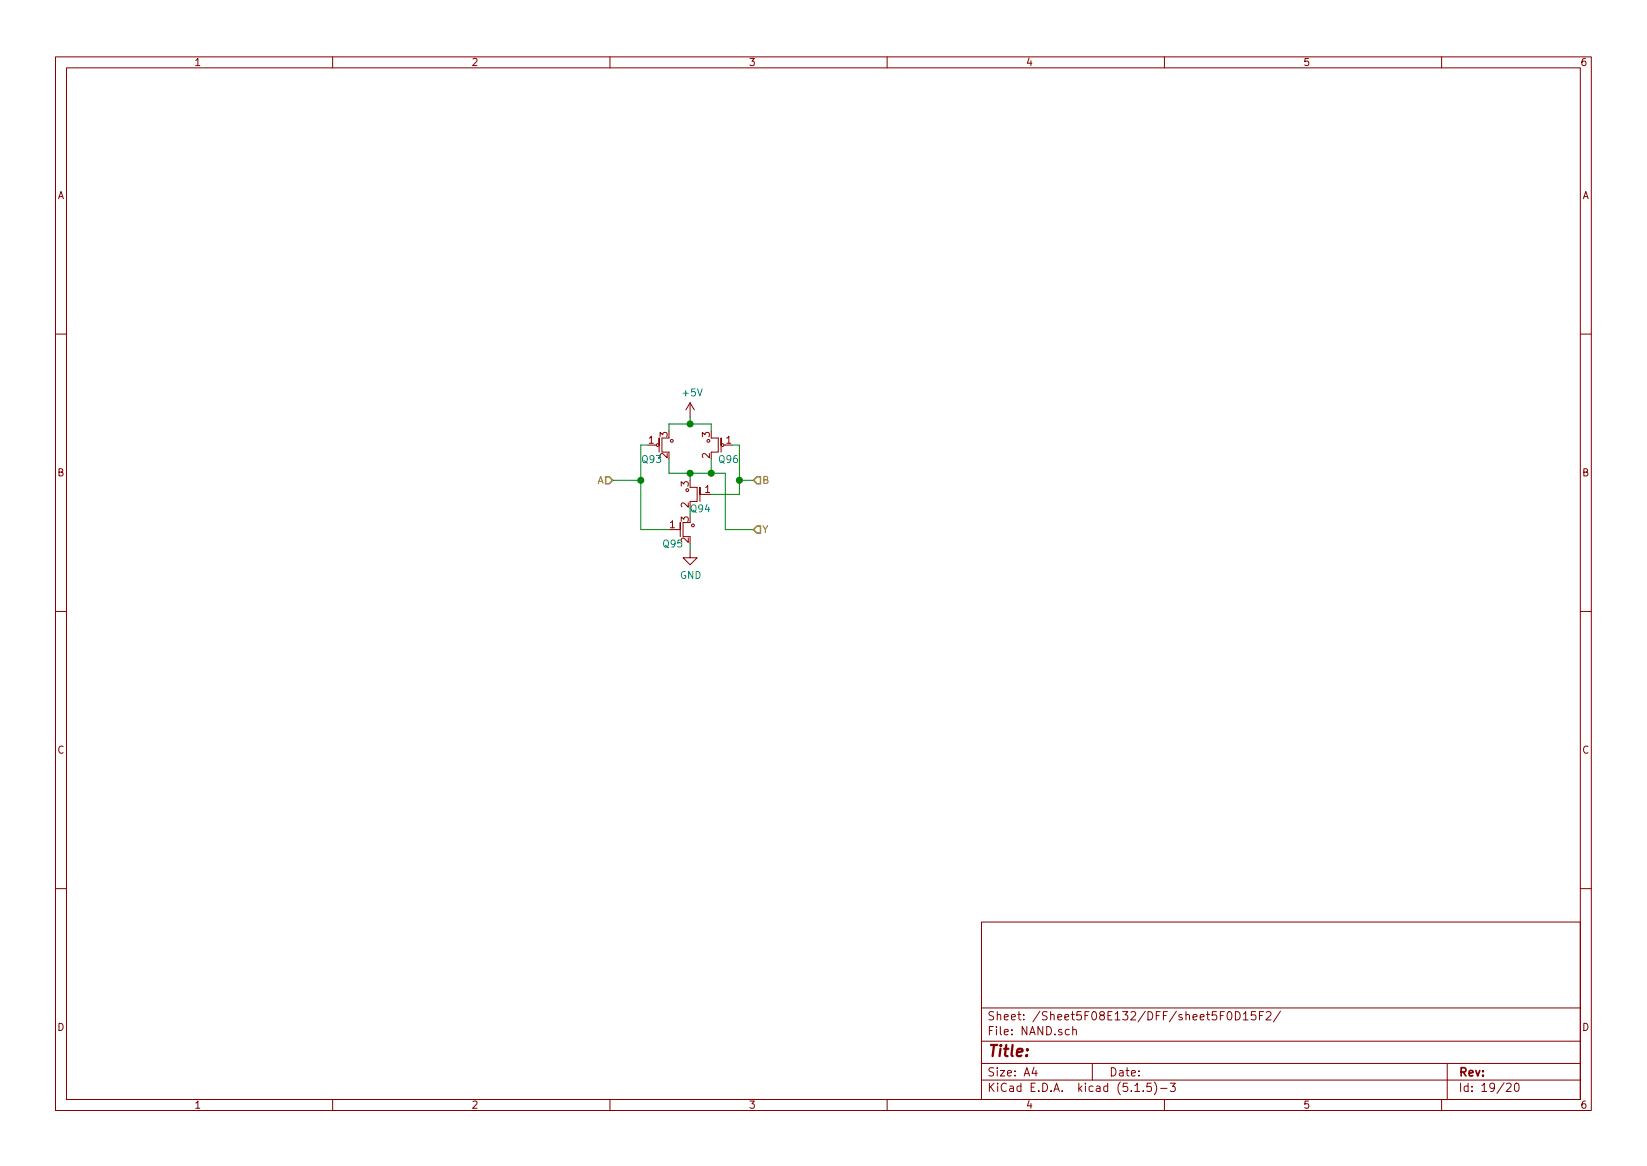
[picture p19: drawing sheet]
<svg xmlns="http://www.w3.org/2000/svg" width="297mm" height="210mm" viewBox="0 0 297 210" stroke-linecap="round" stroke-linejoin="round" font-family="sans-serif">
<defs><g id="words">
<text font-size="2.8" fill="#840000" x="178" y="190.5">Title:</text>
<g font-size="2.1" fill="#840000">
<text x="178" y="184">Sheet: /Sheet5F08E132/DFF/sheet5F0D15F2/</text>
<text x="178" y="186.7">File: NAND.sch</text>
<text x="178" y="196.9">KiCad E.D.A. kicad (5.1.5)-3</text>
<text x="178" y="194.1">Size: A4</text>
<text x="200" y="194.1">Date:</text>
<text x="263" y="194.1">Rev:</text>
<text x="263" y="196.9">Id: 19/20</text>
</g>
<g font-size="1.8" fill="#840000">
<text x="35" y="11.9">1</text>
<text x="85" y="11.9">2</text>
<text x="135" y="11.9">3</text>
<text x="185" y="11.9">4</text>
<text x="235" y="11.9">5</text>
<text x="285" y="11.9">6</text>
<text x="10.4" y="35.9">A</text>
<text x="285.4" y="35.9">A</text>
<text x="117" y="80">1</text>
<text x="120.4" y="82.6" transform="rotate(-90 120.4 82.6)">2</text>
<text x="120.4" y="78.8" transform="rotate(-90 120.4 78.8)">3</text>
<text x="128" y="82.6" transform="rotate(-90 128 82.6)">2</text>
<text x="128" y="78.8" transform="rotate(-90 128 78.8)">3</text>
<text x="131" y="80">1</text>
<text x="10.4" y="85.9">B</text>
<text x="124.2" y="87.7" transform="rotate(-90 124.2 87.7)">3</text>
<text x="127.2" y="88.9">1</text>
<text x="285.4" y="85.9">B</text>
<text x="120.8" y="95.2">1</text>
<text x="124.2" y="94.1" transform="rotate(-90 124.2 94.1)">3</text>
<text x="124.2" y="91.5" transform="rotate(-90 124.2 91.5)">2</text>
<text x="124.2" y="97.9" transform="rotate(-90 124.2 97.9)">2</text>
<text x="10.4" y="135.9">C</text>
<text x="285.4" y="135.9">C</text>
<text x="10.4" y="185.9">D</text>
<text x="285.4" y="185.9">D</text>
<text x="35" y="199.9">1</text>
<text x="85" y="199.9">2</text>
<text x="135" y="199.9">3</text>
<text x="185" y="199.9">4</text>
<text x="235" y="199.9">5</text>
<text x="285" y="199.9">6</text>
</g>
<g font-size="1.8" fill="#008484">
<text x="123.2" y="71.5">+5V</text>
<text x="115.8" y="83.5">Q93</text>
<text x="129.7" y="83.5">Q96</text>
<text x="119.7" y="98.7">Q95</text>
<text x="122.6" y="104.4">GND</text>
</g>
<g font-size="1.8" fill="#848400">
<text x="107.7" y="87.2">A</text>
<text x="137.4" y="87.2">B</text>
<text x="137.4" y="96.1">Y</text>
</g>
<text font-size="1.8" fill="#008400" x="124.6" y="92.4">Q94</text>
</g></defs>
<g fill="none" stroke="#840000" stroke-width=".18">
<path d="M10 10.3h277v189.9h-277zM12 12.2h273v186.1h-273zM60 10.3v1.9M110 10.3v1.9M160 10.3v1.9M210 10.3v1.9M260 10.3v1.9M10 60.2h2M119.4 79v2.5h1.2M124.5 72.6l-.8 1.3M124.5 72.6v2.6M124.5 72.6l.7 1.3"/>
<path d="M128.3 79h1.2v2.5h-1.2M285 60.2h2M118.1 80.3h.3M118.9 80.3v-1.3v2.5M121.9 95.5h.8v-1.3v2.6M123.2 94.2v2.6h1.3M124.5 99.3v1.3h1.2l-1.2 1.2-1.3-1.2h1.3M124.5 87.9h1.2v2.5h-1.2M127 89.1h-.8v-1.2v2.5M130 80.3v-1.3v2.5M10 110.3h2M285 110.3h2"/>
<path d="M10 160.2h2M177 166.3h108v32h-108zM285 160.2h2M60 198.3v1.9M110 198.3v1.9M160 198.3v1.9M177 194.8h108M177 191.8h108M177 187.8h108M177 181.8h108M186.5 192.5l-.4 1h1M186.8 193v1"/>
<path d="M193.5 185.7a.37 .37 0 0 1 .6 .1v.8M193.5 185.1v1.5M197 191.8v3M204.7 196.8h.8M206.2 196.7v.1M207.6 195.3h-.7l-.1 .7 .2-.1 .5 .1 .2 .2-.1 .5-.2 .1-.6-.1M208.2 195.1a1.71 1.71 0 0 1 0 2.3M209.3 196.3h1.2M210 198.3v1.9M211 195.3h1l-.5 .6 .4 .1v.7l-.2 .1-.7-.1M221.5 182.6l.2-.2a.8 .8 0 0 1 .5 .8 .8 .8 0 0 1-.5 .7l-.2-.1-.2-.4zM222.8 182.4a.76 .76 0 0 1 .9 .8 .76 .76 0 0 1-.9 .7z"/>
<path d="M224.2 182.8l.5-.4v1.5M224.2 183.9h.9M226.4 182.4h-.7v.7l.2-.1 .5 .1 .1 .2-.1 .5-.2 .1-.5-.1M227.2 183.1h.5M227.9 182.4h-.7v1.5M228.4 182.6l.6-.2 .2 .4-.9 1.1h.9M230.9 182.3l-1.2 2M260 198.3v1.9M261 191.8v6.5M271.7 195.5l.6-.2 .2 .5-.9 1h.9M273.3 195.4l.3-.1a.94 .94 0 0 1 0 1.5h-.1a1 1 0 0 1-.2-1.4z"/>
<circle cx="121.2" cy="79.5" r=".25"/>
<circle cx="127.8" cy="79.5" r=".25"/>
<circle cx="118.6" cy="80.3" r=".25"/>
<circle cx="124" cy="88.4" r=".25"/>
<circle cx="125" cy="94.7" r=".25"/>
<circle cx="130.3" cy="80.3" r=".25"/>
</g>
<path d="M120.6 77.7v-1.3h7.7v1.3M124.5 75.2v1.2M110.5 86.6h5.1M116.8 80.3h-1.2v15.2h5M120.6 82.8v2.5h10.2v10.2h5.1M124.5 85.3v1.3M124.5 98v1.3M128.3 82.8v2.5M132.1 80.3h1.2v8.8h-5M133.3 86.6h2.6" fill="none" stroke="#008400" stroke-width=".18"/>
<path d="M109.2 86h.7l.6 .6-.6 .6h-.7zM136.5 94.9h.7v1.2h-.7l-.6-.6zM136.5 86h.7v1.2h-.7l-.6-.6z" fill="none" stroke="#848400" stroke-width=".25"/>
<g fill="#008400" stroke="#008400" stroke-width=".25">
<circle cx="115.6" cy="86.6" r=".51"/>
<circle cx="133.4" cy="86.6" r=".51"/>
<circle cx="124.5" cy="85.3" r=".51"/>
<circle cx="128.3" cy="85.3" r=".51"/>
<circle cx="124.5" cy="76.4" r=".51"/>
</g>
<use href="#words"/>
</svg>
